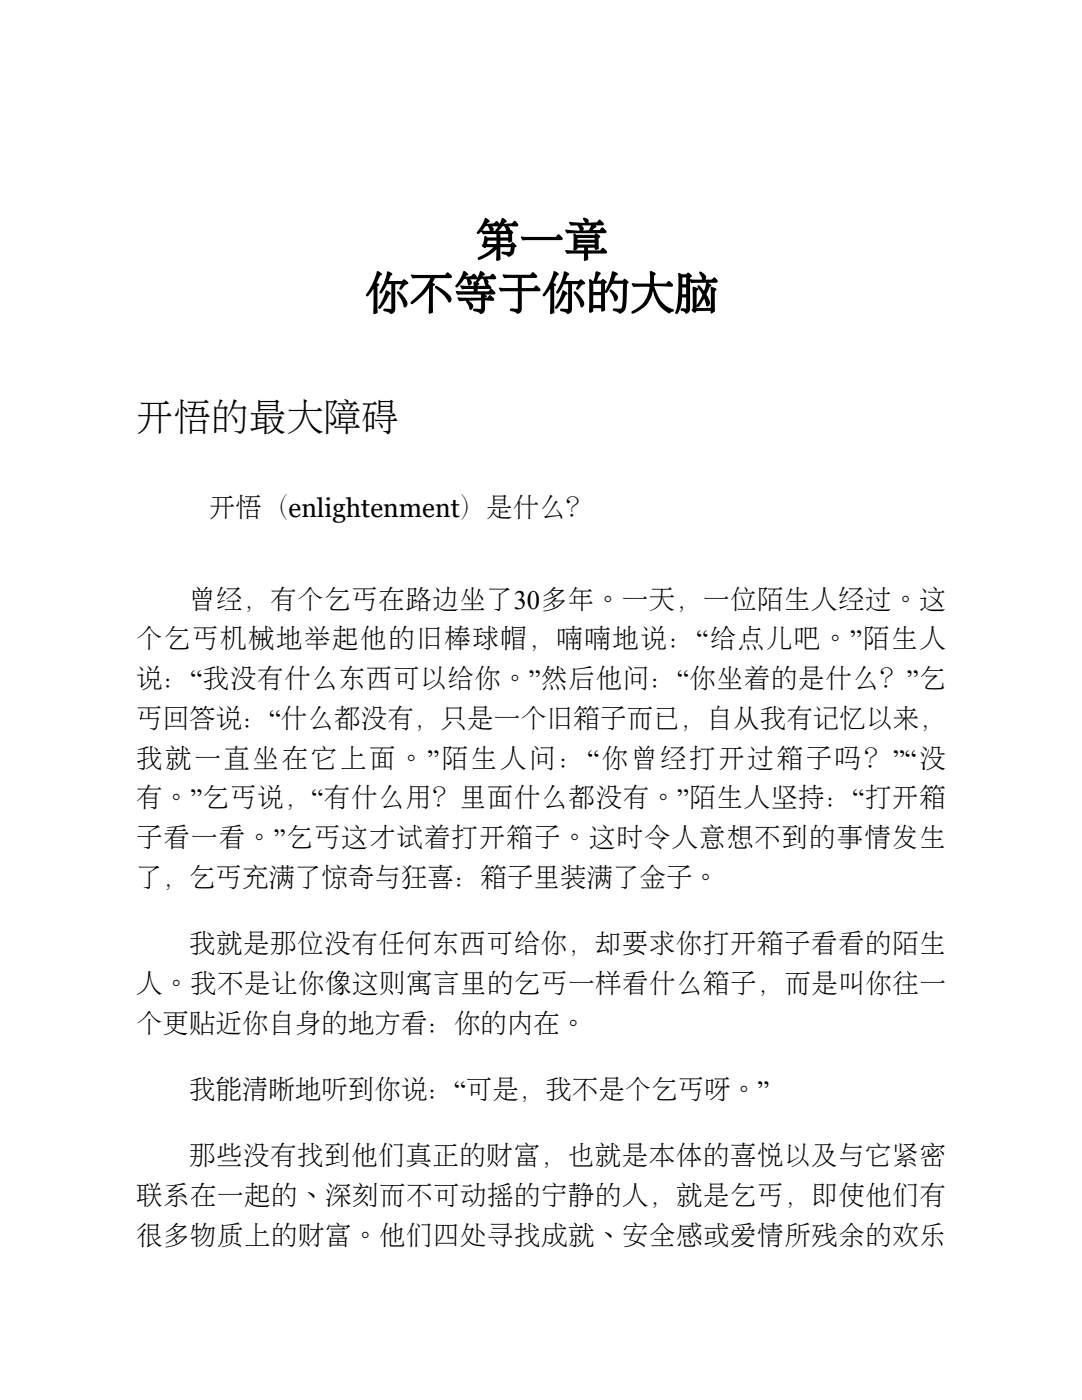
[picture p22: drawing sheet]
<svg xmlns="http://www.w3.org/2000/svg" width="216mm" height="279mm" viewBox="0 0 216 279" stroke-linecap="round" stroke-linejoin="round" font-family="sans-serif">
<defs><g id="words">
<text font-size="7.5" x="27.2" y="86">开悟的最大障碍</text>
<g font-size="5.3">
<text x="41.7" y="103.2">开悟（enlightenment）是什么？</text>
<text x="37.7" y="121.4">曾经，有个乞丐在路边坐了30多年。一天，一位陌生人经过。这</text>
<text x="27.2" y="129.4">个乞丐机械地举起他的旧棒球帽，喃喃地说：“给点儿吧。”陌生人</text>
<text x="27.2" y="137.3">说：“我没有什么东西可以给你。”然后他问：“你坐着的是什么？”乞</text>
<text x="27.2" y="145.3">丐回答说：“什么都没有，只是一个旧箱子而已，自从我有记忆以来，</text>
<text x="27.2" y="153.2">我就一直坐在它上面。”陌生人问：“你曾经打开过箱子吗？”“没</text>
<text x="27.2" y="161.1">有。”乞丐说，“有什么用？里面什么都没有。”陌生人坚持：“打开箱</text>
<text x="27.2" y="169.1">子看一看。”乞丐这才试着打开箱子。这时令人意想不到的事情发生</text>
<text x="27.2" y="177">了，乞丐充满了惊奇与狂喜：箱子里装满了金子。</text>
<text x="37.7" y="190.2">我就是那位没有任何东西可给你，却要求你打开箱子看看的陌生</text>
<text x="27.2" y="198.2">人。我不是让你像这则寓言里的乞丐一样看什么箱子，而是叫你往一</text>
<text x="27.2" y="206.1">个更贴近你自身的地方看：你的内在。</text>
<text x="37.7" y="219.3">我能清晰地听到你说：“可是，我不是个乞丐呀。”</text>
<text x="37.7" y="232.6">那些没有找到他们真正的财富，也就是本体的喜悦以及与它紧密</text>
<text x="27.2" y="240.5">联系在一起的、深刻而不可动摇的宁静的人，就是乞丐，即使他们有</text>
<text x="27.2" y="248.4">很多物质上的财富。他们四处寻找成就、安全感或爱情所残余的欢乐</text>
</g>
</g></defs>
<g fill="#000">
<path d="M75.2 54.2h.4l.6 .5a1.55 1.55 0 0 0-.8 1.2l-.2 .6 .5 .3-.4 .4v4.4a.72 .72 0 0 1-.5 1.1h-.2l-.1-.3 .1-5.2v.2l-1.1 1.6-.4 .1v-.4a13.1 13.1 0 0 0 2.1-4.5zM77.2 54.2l.2-.1 .6 .3a.34 .34 0 0 1 .3 .4 .34 .34 0 0 1-.4 .3l-.4 1h2.7l.2-.3a.79 .79 0 0 1 1 .9 1.99 1.99 0 0 0-1.3 1.1h-.3l-.1-.2 .4-.9h-1.2v5a.78 .78 0 0 1-.5 .8 .78 .78 0 0 1-.9-.2l-.8-.2a.27 .27 0 0 1-.2-.2 .27 .27 0 0 1 .1-.3l1.5 .1v-5h-.9l-1.1 1.9-.3-.1v-.4a10.6 10.6 0 0 0 1.4-3.9zM77 58h.3l.7 .6a1.61 1.61 0 0 0-.9 1.2l-1.1 1.7-.5 .1v-.3l.8-1.4zM79.3 58.2l.3-.1 .4 .5a3.4 3.4 0 0 1 1.3 2.2l-.4 .6a1.05 1.05 0 0 1-.6-1.1l-1.1-1.7zM86.8 57.2l.4-.1 .9 .5a4.5 4.5 0 0 1 2 2.1l-.1 .4a.33 .33 0 0 1-.5 .2 8.8 8.8 0 0 0-2.7-3zM82.1 54.8l6.7 .1 .3-.4 .3-.2 .8 .8-.1 .3-.2 .1h-3.1l-.5 .9 .5 .3-.4 .5v4.4a.72 .72 0 0 1-.6 1l-.2-.1-.1-.2 .2-5a10.1 10.1 0 0 1-3.6 3.4 .29 .29 0 0 1-.1-.5 12.6 12.6 0 0 0 3.9-4.7h-2.9a.62 .62 0 0 1-.7 0 .62 .62 0 0 1-.2-.7zM92.5 54.1a.75 .75 0 0 1 .8 .8l-.2 .1-.3 .3h-.1l1.3-.2 .5-.5 .5 .4a.42 .42 0 0 1 .1 .7h-1.3a.62 .62 0 0 1 .4 .8 .62 .62 0 0 1-.8 .4l-.4-1.2 .2-.1a1.67 1.67 0 0 0-1.2 1l-.8 .8-.3-.2 1-1.8zM91.9 57l2.6 .1v-.8l.3-.1v.1l1-2.2a.75 .75 0 0 1 .9 .8l-.6 .3 1.6-.1 .5-.5 .6 .4a.42 .42 0 0 1 .1 .7h-1.7a.57 .57 0 0 1 .3 .7 .57 .57 0 0 1-.7 .4l-.4-1.1 .1-.1-.6 .1-.6 .7 .3 .3-.3 .4h1.4l.5-.5 .5 .4a.42 .42 0 0 1 .2 .6l-2.6 .1v.4l2.2 .1 .3-.5 .3-.1 .7 .8v.3l-6.8 .1a.62 .62 0 0 1-.8 0 .62 .62 0 0 1-.2-.7h3.5v-.4h-1.6a.62 .62 0 0 1-.8 0 .62 .62 0 0 1-.2-.7zM93.1 60a1.16 1.16 0 0 1 1.1 .5 1.16 1.16 0 0 1 0 1.3l-.3 .1-.2-.2-.3-.8-.3-.6zM91.4 59.3l4.6 .1 .1-.8 .9 .3 .1 .3-.4 .2 .5 .1 .4-.5 .2-.1 .7 .6 .1 .3-.3 .3-1.6-.2 .1 .1v1.7a.91 .91 0 0 1-1 .9l-.3-.3-1-.2-.1-.3 .3-.2 1.3 .1v-1.7l.1-.1-3.8 .2a.62 .62 0 0 1-.7-.1 .62 .62 0 0 1-.2-.7zM100.4 54.8l5.4 .1 .3-.5 .3-.1 .8 .8-.1 .3-.2 .1h-2.8v2h2.4l.3-.4 .2-.1 .7 .6 .1 .3-.3 .2h-3.4v3.6a.78 .78 0 0 1-.5 .8 .78 .78 0 0 1-.9-.2l-.7-.2a.27 .27 0 0 1-.3-.2 .27 .27 0 0 1 .2-.3h1.5l-.1-3.5h-2.7a.62 .62 0 0 1-.8 0 .62 .62 0 0 1-.2-.7l3.7 .1v-2h-2a.62 .62 0 0 1-.7 0 .62 .62 0 0 1-.2-.7zM110.5 54.2h.3l.7 .5a1.55 1.55 0 0 0-.8 1.2l-.3 .6 .6 .3-.4 .4v4.4a.72 .72 0 0 1-.5 1.1l-.3-.1-.1-.2 .2-5.2v.2l-1.1 1.6-.4 .1v-.4a13.1 13.1 0 0 0 2.1-4.5zM112.5 54.2l.2-.1 .6 .3a.34 .34 0 0 1 .2 .4 .34 .34 0 0 1-.3 .3l-.4 1h2.7l.2-.3a.79 .79 0 0 1 1 .9 1.99 1.99 0 0 0-1.3 1.1h-.3l-.2-.2 .5-.9h-1.3v5a.78 .78 0 0 1-.4 .8 .78 .78 0 0 1-.9-.2l-.8-.2a.27 .27 0 0 1-.2-.2 .27 .27 0 0 1 .1-.3l1.5 .1v-5h-.9l-1.2 1.9-.2-.1-.1-.4a10.6 10.6 0 0 0 1.5-3.9zM112.2 58h.4l.6 .6a1.61 1.61 0 0 0-.8 1.2l-1.2 1.7-.4 .1-.1-.3 .9-1.4zM114.6 58.2l.2-.1 .5 .5a3.4 3.4 0 0 1 1.3 2.2l-.5 .6a1.05 1.05 0 0 1-.5-1.1l-1.1-1.7zM118.8 54.3a.75 .75 0 0 1 1.1 .4l-.4 .4-.4 .9h.8l.2-.2a.82 .82 0 0 1 1 .6l-.5 .2 .1 4.3a.95 .95 0 0 1-.1 1.1l-.5 .2-.2-.7h-1.5a.57 .57 0 0 1-.1 .7 .57 .57 0 0 1-.8 .1v-6.5l.3-.1 .7 .4h-.1zM118.4 58.9v2h1.5v-2zM118.4 56.6v1.7h1.5v-1.7zM122.1 54.2a1.04 1.04 0 0 1 1.2 .6 .98 .98 0 0 0-.7 1l-.1 .2h1.8l.4-.4 .6 .6 .1 .3-.3 .2-.1 2.7a3.8 3.8 0 0 1-.6 2.9l-.8 .3-.4-.4-.8-.2-.1-.2 .1-.2a1.96 1.96 0 0 0 1.6-.2l.2-1.2 .1-3.6h-2.1l-1 1.7-.3 .2-.2-.3 1-2.3zM121.7 57.8a2.06 2.06 0 0 1 1.5 1.2 .72 .72 0 0 1-.6 1.1l-.5-1.4a.73 .73 0 0 1-.4-.9zM126.1 56.5l3.6 .1v-2.3l.2-.2 .6 .2a.38 .38 0 0 1 .3 .4 .38 .38 0 0 1-.3 .4v1.5h2.4l.3-.4 .3-.1 .7 .6 .1 .3-.3 .2-3.6-.1 .1-.1 .1 .3a5.6 5.6 0 0 0 3.6 4.4 .33 .33 0 0 1 .2 .4 .33 .33 0 0 1-.5 .2l-.2 .2a.9 .9 0 0 1-1-.5 6.3 6.3 0 0 1-2.5-4.6l-.2-.1 .2 .2 .1-.2a5.4 5.4 0 0 1-4.2 5.3l-.1-.4a5.7 5.7 0 0 0 3.6-5h-2.5a.62 .62 0 0 1-.8 0 .62 .62 0 0 1-.2-.7zM139.6 54.3l.1-.1a1.32 1.32 0 0 1 1.1 1.4l-.3 .5-.3-.1-.3-.8a.87 .87 0 0 1-.3-.9zM137.7 55.8h4.4l.4-.4a.91 .91 0 0 1 .7 .9l-.3 .1h-4.4a.56 .56 0 0 1-.7 0 .56 .56 0 0 1-.1-.6zM139.2 57.1l.3-.1 1 1.1 .4-1.7 .4 .1 .6 .4v.1l-.3 .3-.7 1.5 .3 .4a1.29 1.29 0 0 1 .2 1.9l-.5-.1-.4-1.4-1 1.6-.3 .1-.2-.2 1.2-2.3-1-1.5zM138.2 57.3l.3-.1 .9 .5-.4 .4v3.4h2.8v-4.1l.3-.1 .9 .4-.4 .5 .1 3.8-.2 .2-.6 .4-.1-.1v-.5l-2.8 .1-.3 .3-.7-.4 .2-.6zM135.4 54.5l.6 .2 1 .1 .1-.3a.67 .67 0 0 1 .9 .7l-.3 .2v6.2a.88 .88 0 0 1-.9 1l-.2-.3-.7-.3-.1-.2 .2-.3 1 .1-.1-2.2h-.8l-.2 1.6-.4 1.1-.4 .6-.4-.3a18.2 18.2 0 0 0 .6-7.6zM136.1 57.4v1.3h.8v-1.3zM136.2 55.4v1.3h.7v-1.3z"/>
<path d="M96.8 43.5a.76 .76 0 0 1 .8 .9h-.2l-.3 .3h-.1l1.6-.1 .4-.5a.79 .79 0 0 1 .6 1h-1.5a.59 .59 0 0 1 .4 .7 .59 .59 0 0 1-.6 .5l-.6-1.1 .1-.2a1.59 1.59 0 0 0-1.2 1l-.6 .6h-.4l-.1-.2 .9-1.2zM100.1 43.5a.75 .75 0 0 1 .9 .9l-.6 .3 1.7-.1 .5-.5 .6 .4a.42 .42 0 0 1 .1 .6h-2a.53 .53 0 0 1 .4 .7 .53 .53 0 0 1-.7 .3l-.4-.9 .1-.2-.5 .2-1 1.1-.4-.2 .9-1.4zM96.1 46l5.3 .1a.56 .56 0 0 1 .6-.2 .56 .56 0 0 1 .4 .5l-.2 .2v1.1a.5 .5 0 0 1-.2 .6 .5 .5 0 0 1-.6 0v-.3h-1.6v.7h2.1l.4-.4 .8 .8-.2 .2h-.3l.1 .2a1.51 1.51 0 0 1-1.3 1.7l-.5-.3-.8-.4 .1-.3 .9 .1a.5 .5 0 0 0 .6 0 .5 .5 0 0 0 .2-.6v-.4h-2.1l.1 1.7a.72 .72 0 0 1-.6 1.1h-.2l-.1-.3 .1-2a7.7 7.7 0 0 1-3.7 2l-.1-.2 .2-.3a8.3 8.3 0 0 0 2.9-2h-1.4a.46 .46 0 0 1-.6 .1 .46 .46 0 0 1-.1-.6l.5-1.7 .4 .3h1.9v-.7h-2a.61 .61 0 0 1-.8 0 .61 .61 0 0 1-.2-.7zM97.3 48l-.1 .7h1.9v-.7zM99.8 46.7v.7h1.6v-.7zM104 47.2l6.9 .1 .3-.4 .3-.1 .7 .6 .1 .3-.3 .2h-7.1a.62 .62 0 0 1-.7 0 .62 .62 0 0 1-.2-.7zM113.6 44.3l3.3 .2h-.2l-.4-.8 .1-.2a.75 .75 0 0 1 .8 .2 .75 .75 0 0 1 .2 .8h-.1l1.8-.1 .3-.5 .3-.1 .7 .6 .1 .4-.3 .2h-5.6a.62 .62 0 0 1-.8 0 .62 .62 0 0 1-.2-.7zM112.9 45.8l2.9 .3-.1-.1-.4-.9v-.3a.94 .94 0 0 1 .9 .3 .94 .94 0 0 1 .1 1h-.1l1.3-.2 .5-1.1a.6 .6 0 0 1 .6 0 .6 .6 0 0 1 .4 .5l-.8 .6h1.5l.3-.4 .2-.1 .7 .6 .1 .3-.3 .2h-6.9a.62 .62 0 0 1-.7 0 .62 .62 0 0 1-.2-.7zM114.4 46.7l.3-.1 .3 .3h3.7l.1-.2 .2-.1 .7 .5v.3l-.3 .1 .1 2.2-.7 .2-.1-.5h-1.4v.6h2.5l.3-.4 .2-.2 .7 .7 .1 .3-.3 .2h-3.5l.1 1a.68 .68 0 0 1-.8 .5l-.1-.3v-1.2h-2.7a.62 .62 0 0 1-.7 0 .62 .62 0 0 1-.2-.7l3.7 .1v-.6h-1.4v.2a.41 .41 0 0 1-.4 .4 .41 .41 0 0 1-.4-.6zM115.2 48.5v.3h3.5v-.3zM115.2 47.5v.3h3.5v-.3z"/>
</g>
<use href="#words"/>
</svg>
